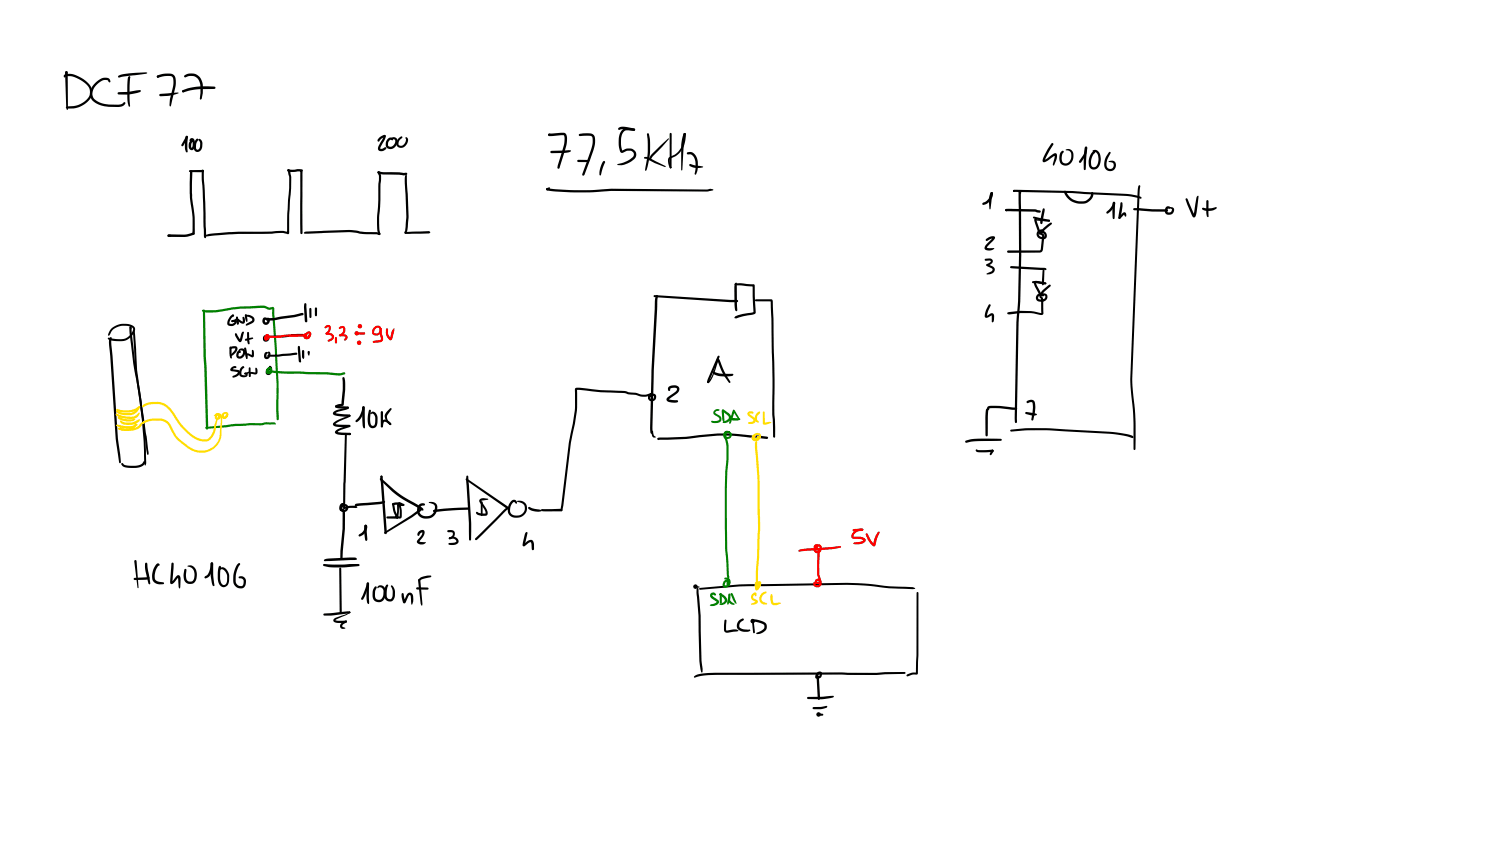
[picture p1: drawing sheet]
<svg xmlns="http://www.w3.org/2000/svg" width="449mm" height="254mm" viewBox="0 0 449 254" stroke-linecap="round" stroke-linejoin="round" font-family="sans-serif">
<g fill="#000">
<path d="M19.2 22.5a5.2 5.2 0 0 1 5.1 .8 4.9 4.9 0 0 1 3.3 5.1 6.2 6.2 0 0 1-5.5 4.1l-1.9 .1a.31 .31 0 0 1-.4-.2 .31 .31 0 0 1 .2-.4l2-.2a5.3 5.3 0 0 0 5-3.7 3.7 3.7 0 0 0-2.4-3.8 5.9 5.9 0 0 0-4.9-1.4v.1a.35 .35 0 0 1-.6 0 .35 .35 0 0 1 .1-.5zM19.7 21.4l.2-.1 .4 .4-.2 .8-.2 .1-.3-.3zM19.7 21.4h.5l.1 .3 .1 11.1-.2 .2-.3-.8zM28.5 25a3.5 3.5 0 0 1 4.1-1.5l.4 .4 .1 .7-.5-.1-.3-.4a4.4 4.4 0 0 0-4.6 3.7 2.85 2.85 0 0 0 2.5 3l1.3 .4a12.3 12.3 0 0 0 4.7 .1l.6-.3a.43 .43 0 0 1 .4-.3 .43 .43 0 0 1 .4 .3l-.6 .7-1.1 .4-4.5-.2a4.7 4.7 0 0 1-4.4-3.2 4.3 4.3 0 0 1 1.5-3.7zM35.6 22.7a14.5 14.5 0 0 1 5.1-.9l3-.1 .5 .2-.4 .2-8.1 1.2-.3-.3zM35.4 27.7l6.6-.7 .3 .3-.3 .3-.9 .3-2.9 .5-2.6-.1-.2-.1zM38.5 23l.3-.2 .3 .3-.2 2.9 .1 5.8-.2 .2a4.9 4.9 0 0 1-.6-2.9v-3.8zM47.1 22.7a5.4 5.4 0 0 1 5.1-.2 4.3 4.3 0 0 1 .3 4.2l-1.2 4.9-.2 .4-.2-.2a14.2 14.2 0 0 1 1-5.7 3.4 3.4 0 0 0-.2-3l-.2-.2a6.2 6.2 0 0 0-3.9 .4l-.5-.1zM47.9 28.3l4-.5 1.7 .1-3.2 .9-2.3 .1-.2-.1zM54.8 27.1l1.9-.7 3-.5 4.5 .1 .5 .3-.4 .4-5.9 .2-3.5 .8-.3-.3zM55.4 22.6a3.6 3.6 0 0 1 3.9 0 3.6 3.6 0 0 1 1.6 3.7l-.1 1.6-.3 1.7-.3 .3-.3-.3 .2-3.3a2.9 2.9 0 0 0-3.9-3.4l-.6 .3-.3-.1zM55.7 40.9l.3-.2 .4 .4-1.4 2.6-.3 .2-.3-.4z"/>
<path d="M55.8 40.8h.4l.2 .3-.1 4.4-.3 .2a5.4 5.4 0 0 1-.4-4.3zM56.8 51.1l4.3-.1a.54 .54 0 0 1-.2 .6 .54 .54 0 0 1-.6 .1l-3.3-.1-.2-.1zM57.1 41.6a.82 .82 0 0 1 .9-.1 .82 .82 0 0 1 .4 .8l.1 1.1a1.11 1.11 0 0 1-.2 1.2 1.11 1.11 0 0 1-1.2 .3h-.1a1.88 1.88 0 0 1-.1-2.4l.5-.5 .4 .3-.4 .9-.1 .9 .2 .2 .3-1.3-.1-.8-.3-.2a.31 .31 0 0 1-.5 .2 .31 .31 0 0 1 .1-.5zM58.9 41.7l.3-.2 .3 .4-.7 1.6v1l.4 .4 .5-.3 .3-.7v-1.2l-.5-.8a.64 .64 0 0 1 .7-.1 .64 .64 0 0 1 .4 .6l.1 1.5a1.34 1.34 0 0 1-.8 1.5 1.34 1.34 0 0 1-1.6-.4l-.1-.2a3.8 3.8 0 0 1 .4-2.7zM60.6 51l.3-.1 .3 .4-.1 .2-.4 .1-.2-.3zM60.6 51l.2-.1 .4 .4 .6 18.4v1.5l-.3 .2-.3-.6-.4-13.5-.3-3.5zM86.3 50.8l3.7-.1 .8 .3v18.9l-.4 .3-.3-.3-.1-3 .2-15.9 .3 .4-3.4 .2-.7-.2zM86.2 50.9l.6-.1v.4l-.5 .1zM113.8 41.3l1.1-.7a.38 .38 0 0 1 .6-.1 .38 .38 0 0 1-.1 .6l-1 .5-.6 .8a.51 .51 0 0 1-.6-.5 .51 .51 0 0 1 .5-.5zM113.3 51.5h.5l.1 .4h-.6zM113.3 51.5l6.5 .2 1.4 .3-.2-.1 .8-.1 .4 .3-.3 .4-.9 .1-6.1-.3-1.6-.4zM115.1 40.6a.58 .58 0 0 1 .6 .3 .58 .58 0 0 1-.2 .7l-1.4 2.7v.3h.6a.82 .82 0 0 1 1.2-.2l-.7 .7a1.07 1.07 0 0 1-1.5 .1 1.07 1.07 0 0 1-.1-1.5l1.4-2.8 .1 .1z"/>
<path d="M116.3 41.7a.94 .94 0 0 1 1.7 .1l-.3 .3-.4-.3 .2 .2-.4-.1a1.06 1.06 0 0 0-.8 1.1 1.06 1.06 0 0 0 .9 1 1.47 1.47 0 0 0 1.1-2.2h-1v-.4a1.26 1.26 0 0 1 1.7 .1 1.26 1.26 0 0 1 .1 1.7 1.76 1.76 0 0 1-1.6 1.5 1.76 1.76 0 0 1-1.8-1.1l.1-1.1zM119.6 41.5l.7-.6 .4 .3-1.1 1.4v.8l.5 .3a1.67 1.67 0 0 0 1.5-2.4l.2-.2a1.19 1.19 0 0 1 .3 2 1.65 1.65 0 0 1-1.5 1.3 1.65 1.65 0 0 1-1.7-1.1l.2-1zM121.5 52.7l.3-.3 .3 .3 .5 12.2-.4 4.1-.3 .9-.3 .2-.3-.3 .3-.7 .3-4.2-.5-10.2zM50.3 70.4l5.4-.1 2.3-.6 .4 .4-.1 .2-.9 .4-2.2 .4h-4.6l-.3-.2zM50.3 70.4l.8-.1 .3 .4-.1 .2-.8 .2-.3-.4zM57.1 51.2l.2-.1 .4 .3-.1 7.8a50.5 50.5 0 0 1 .8 10.4l-.1 .7h-.5v-.5l-.1 .2a35.7 35.7 0 0 0-.7-10.5zM61.4 70.5l2.5-.5 7.5-.5 13.4-.3 1.7 .4-.4 .2v-5.3l.6-8.1 .1-3.3-.5-1.8 .1 .1-.1-.1a.39 .39 0 0 1 .4-.5 .39 .39 0 0 1 .3 .5l.4 1.8-.1 3.3-.7 13.8-1.8-.3-3.3 .2-10.1 .1-9.9 .8-.2-.3zM91.4 69.5l13.6-.5 4.3 .6h3.7l.8 .2 .3 .4a.75 .75 0 0 1-1.2 .1l-4.1-.1-4.2-.6-13.2 .5-.3-.3zM113.3 51.5h.6l.4 1.2-.4 10.7a26.5 26.5 0 0 0 .1 7l-.2 .1-.4-.3a20.1 20.1 0 0 1-.1-6.8l.4-10.1zM121.4 69.6l7.3-.3 .4 .3-.4 .4-6.4 .2-.9-.1z"/>
<circle cx="47.4" cy="23" r=".35"/>
<circle cx="54.9" cy="27.4" r=".34"/>
<circle cx="113.8" cy="70.2" r=".33"/>
</g>
<g fill="#008000">
<path d="M60.9 92.9l.3-.1 .3 .3 1 35.2-.4 .6-.3-.4-.8-21.4z"/>
<path d="M60.6 93l.3-.1a21.9 21.9 0 0 0 8.6-.7l9.6-.5 1.6 .5 1.2-.2 .3 .3-.2 .3-1.1 .3-1.8-.6-9.5 .6a20.2 20.2 0 0 1-8.8 .6z"/>
<path d="M81.8 92.3h.4l.1 .2 1.3 22.5 .1 10.7-.4 .3-.3-.3-.1-2.1v-8.6l-1.3-21.1z"/>
<path d="M61.6 128.1l8.9-1 11.7-.4a.37 .37 0 0 1 .4 .2 .37 .37 0 0 1-.1 .5l-2.7-.2-1.4 .4-7.8 .2-8.8 .8-.2-.1z"/>
</g>
<path d="M38.9 97.9l.5 .1-.1 .7-.3-.1zM38.9 98l.2-.1 .3 .3 1.1 10.7 2 11.5 .7 6.1 .6 8.8 .1 3.6-.3 .7-.3-.7-.2-6.3-.5-6-.7-6.1-1.9-11.5-1.1-9.1zM40 99.1l.4 .1 .7 11.8 2.9 20 .6 4.6v.6l-.2 .2-.3-.2-.2-1.3-3.4-23.7zM33.4 98.5a5.4 5.4 0 0 1 7-.4 2.39 2.39 0 0 1-1.1 2.9 4.6 4.6 0 0 1-4.6 1.3 3.5 3.5 0 0 1-2.4-.8l.3-.3a6.5 6.5 0 0 0 6-.4 2.85 2.85 0 0 0 1.3-2.3l-.1-.1a3.2 3.2 0 0 0-2.3-.7 4.4 4.4 0 0 0-4.7 2.9l-.2 .1-.2-.4zM32.9 101.3l.3-.2 .3 .3-.1 1.7 2 28.4 .9 7.1-.3 .3-.3-.3-1-7.1-2-28.4zM36.4 138.9l.3-.1a2.41 2.41 0 0 0 2.3 .9h1.1a3.1 3.1 0 0 0 2.7-.9l.1-.1a.35 .35 0 0 1 .1-.4 .35 .35 0 0 1 .4 0 1.7 1.7 0 0 1-1.8 1.9 7.6 7.6 0 0 1-4.8-.4l-.4-.6z" fill="#000"/>
<g fill="#fd0">
<path d="M35.4 128.3h.3a4.7 4.7 0 0 0 4.2-.4l.5-.6-.6-.3a.7 .7 0 0 1 1.2 .2 .7 .7 0 0 1-.5 1 5 5 0 0 1-4.9 .7z"/>
<path d="M34.9 127.3l1.6 .3a5.2 5.2 0 0 0 4.5-.5l.2 .1a1.8 1.8 0 0 1-1.7 1.2l-1.6 .1-1.6-.2-1.3-.5z"/>
<path d="M35.4 125h.4a6.1 6.1 0 0 0 4.6 .5l.2 .2a4.5 4.5 0 0 1-4.5 .2l-.7-.5z"/>
<path d="M34.7 124h.4l.1 .2-.1-.1a7.1 7.1 0 0 0 5.7 .5l1-.9a1.99 1.99 0 0 1-2.4 2 5.5 5.5 0 0 1-4.7-1.5z"/>
<path d="M36.1 126.2l.2-.1a4.6 4.6 0 0 0 5-.2l.5-.2a.4 .4 0 0 1 .2 .4 .4 .4 0 0 1-.3 .3 4.7 4.7 0 0 1-5.6 .2z"/>
<path d="M34.8 123.1h.2a6 6 0 0 0 4.6 .6l.9-.5 1-1.1h.3l.1 .3a3.7 3.7 0 0 1-1.9 1.9 5.4 5.4 0 0 1-5.3-1z"/>
<path d="M34.9 122.7a8.2 8.2 0 0 0 6.4-.6l.5-.4 .2 .1a2.11 2.11 0 0 1-1.8 1.6 8 8 0 0 1-5.2-.3z"/>
<path d="M35.9 128.2l.5-.1-.1 .5 .1-.3a5.4 5.4 0 0 0 5.5-1l.3-.4 .3 .3a1.88 1.88 0 0 1-1.9 1.7 5.7 5.7 0 0 1-4.8-.3z"/>
<path d="M42.7 121.6a6.5 6.5 0 0 1 9.7 2.6l1.8 2.6a12 12 0 0 0 6.5 4.9 2.36 2.36 0 0 0 3-1.8l.6-2.5 1.1-2.9-.3 .4v.4l.3-.1 .3-.6-.6-.1-.8 .3a.51 .51 0 0 1 0-.5 .51 .51 0 0 1 .5-.3 1.04 1.04 0 0 1 1.5 .7 1.04 1.04 0 0 1-1.2 1.2 .91 .91 0 0 1-.6-1.3 .91 .91 0 0 1 1.4-.3l-.1 .8-.5 .7-.4 1.8a4.9 4.9 0 0 1-2.9 4.8 7.7 7.7 0 0 1-6.4-3.1l-1.7-1.8-1.4-1.9a7.3 7.3 0 0 0-4.7-4.4 6.6 6.6 0 0 0-4.8 .9l-.3-.1z"/>
<path d="M42.4 126.7a8.5 8.5 0 0 1 7.2-.8l1.3 1.1 2 3.7 .6 .6a11.9 11.9 0 0 0 6 3.8 5.4 5.4 0 0 0 6.4-5.7l.3-4.2 .5-1 .2 .2-.3 .7-.1 3.7a6.1 6.1 0 0 1-2 5.5 6.4 6.4 0 0 1-8.4 0l-3.2-2.7-1.8-3a3.4 3.4 0 0 0-3.6-2.5l-2.7 .2-2.2 1-.3-.3z"/>
<path d="M66.6 124.2l.3 .2-.1 .2-.3-.2z"/>
<path d="M66.8 123.9l.3-.2a.96 .96 0 0 1 1.4 .2 .96 .96 0 0 1-.5 1.4l-.9 .3-.6-.8 .2-.6 .6 .9 .5-.3 .2-.7-.7 .1-.3 .7 .8-.5 .1 .2a.33 .33 0 0 1 .2-.4 .33 .33 0 0 1 .4 .2 .33 .33 0 0 1-.2 .4 .93 .93 0 0 1-1.4 .7 .93 .93 0 0 1-.2-1.5z"/>
</g>
<g fill="#000">
<path d="M69.7 94.4l.5 .1-.1 .4h-.4zM69.5 96.1l1.1-.4 .5-.8 .3 .5a1.54 1.54 0 0 1-1.8 1.2zM69.1 94.8l.7-.5 .4 .3-1 1.1-.4 1.3h1.1l.6-.6 .1 .2-1.1-.1v-.4l1.1-.1a.71 .71 0 0 1 .5 .7 .71 .71 0 0 1-.6 .7 1.44 1.44 0 0 1-2.3-.4l.2-1zM71.1 95.9l.2-.3 .3 .3v1.3l-.3 .1-.2-.2zM71.2 95.6l.3 .1v.4h-.4zM70.9 95h.4l.2 .6 .1 1.4-.3 .3-.2-.2zM71.1 95.7l.4-.1 1.3 .9v-1.4a.99 .99 0 0 1 .7 1.5 .76 .76 0 0 1-1.4 .2l-.9-.7zM73.7 94.5l.8-.1a1.54 1.54 0 0 1 1.7 2l-1 .7-1.4 .5v-.4l1.7-1 .2-.3-.6-.7-1.4-.3zM73.5 94.3l.2-.1 .4 .3 .1 1.4-.1 .7-.5-.9zM74.2 99.6l.2-.1 .3 .3 .2 3.2-.3 .3-.3-.2-.2-.9zM79 95.4l.1-.1a.77 .77 0 0 1 1.1 .3l-.4 .4-.3-.1 .1 .7 .4-.1 .3-.7a.34 .34 0 0 1 0-.6 .34 .34 0 0 1 .5 .3 1.19 1.19 0 0 1-.4 1.8 1.19 1.19 0 0 1-1.7-.8zM79.9 95.6l8.3-1.2 2.4-.6 .4 .1a.5 .5 0 0 1-.1 .6 .5 .5 0 0 1-.5 .1l-2.2 .5-6.2 1-1.8 .1-.3-.1z"/>
<path d="M91.4 91h.4l.1 .2 .3 5.1-.4 .4-.4-.5-.2-4zM92.9 92.4l.2-.1 .3 .3v2.5l-.3 .3-.3-.3zM94.5 92.3l.3-.1 .3 .3v2l-.3 .4-.3-.4zM69.1 104.1l.3-.2a1.12 1.12 0 0 1 1.8 .6l-.1 .6a3.6 3.6 0 0 1-1.9 1.8l-.3-.2 .1-.1 1.2-1.3 .4-.8-1.4 .2-.3-.3zM68.9 104h.5l.1 .2 .1 3.1-.2 .2a1.48 1.48 0 0 1-.6-1.6zM69.4 110.2l.7-.4a.37 .37 0 0 1 .6 0 .37 .37 0 0 1-.1 .6l-.5 .1-.5 .4v-.2l1.9 .3a.99 .99 0 0 1-.1 1.7l-1 .4-.7 .1 .2-.5 1.1-.5 .4-.6-1.7-.3a.59 .59 0 0 1-.7-.4 .59 .59 0 0 1 .4-.7zM70.5 100l.6 .1 1.1 1.9h-.4l.6-2.1 .2-.3 .5-.1-.4 2.1a.73 .73 0 0 1-.2 .8 .73 .73 0 0 1-.8 .1l-1.1-1.7zM71.8 104.7l.2-.1a1.22 1.22 0 0 1 1.5 .4 1.22 1.22 0 0 1-.2 1.6 1.25 1.25 0 0 1-1.2 1 1.25 1.25 0 0 1-1.2-1 .99 .99 0 0 1 .2-1.1 .99 .99 0 0 1 1.1-.2v.5l-.5 .1-.2 .6 .1 .3 .5 .1a.99 .99 0 0 0 .8-.7 .99 .99 0 0 0-.3-1.1h-.6l-.3 .3-.2-.2zM72.4 110.1l.7-.3 .1 .5-.4 .1h.3a1.88 1.88 0 0 0-.6 1.9l1.3 .2-.5-.5 .3-.2a.73 .73 0 0 1 .6 .9 .73 .73 0 0 1-1 .4 1.35 1.35 0 0 1-1.4-.6 1.35 1.35 0 0 1 .1-1.5zM73.4 111.8l.4 .1v.3h-.4zM73.4 111.8l1.3-.4 .2 .1-.4 .5-.8 .3-.3-.1zM73.7 101.6l2.1-.4 .2 .2-.2 .2-2.1 .6-.3-.3z"/>
<path d="M73.3 104.3l.2-.1 .3 .3 .4 2.2-.2 1-.4-.9zM74 106.1l.5-.1 1.3 .6-.3 .1v-1.5l.3-.3 .3 .2 .1 1.5-.4 .6-1.5-.8-.3 1.2zM73.9 107.5l.1-.2 .2 .2zM74.9 111.7l.5-.2 1.2 .2 .1-1.4a1.29 1.29 0 0 1 .5 1.6l-.6 .4-1.4-.2-.1 .8-.2 .1-.2-.2zM74.7 112.8l.2-.2 .3 .2-.3 .3zM74.7 110.2l.2-.1 .3 .3v2.4l-.3 .3-.3-.5zM79.2 100.7l.3-.2a.55 .55 0 0 1 .7 .6l-.5 .1-.1 .6 .5-.2 .2-.6-.1-.2a.52 .52 0 0 1 .7 0 .52 .52 0 0 1-.1 .8l-.7 .8a.99 .99 0 0 1-1.2-.4 .99 .99 0 0 1 .3-1.3zM79.5 105.7l.6-.2 .3 .3-.4 .4v.8l.4-.5v-.8a.43 .43 0 0 1 .5-.1 .43 .43 0 0 1 .2 .4 1.22 1.22 0 0 1-.2 1.3 1.22 1.22 0 0 1-1.3 .3 1.37 1.37 0 0 1-.1-1.9zM80.5 100.8l10.2-.7a.59 .59 0 0 1 .8 .7l-7 .5h-3.8l-.2-.1zM80.7 109.8l.4-.1 .3 .3 .2 1.1a1 1 0 0 1-.6 1.3 1 1 0 0 1-1.3-.7 .87 .87 0 0 1 .3-1 .87 .87 0 0 1 1 0l-.5 .5-.1 .6 .3-.1 .2-.4z"/>
<circle cx="69.7" cy="96.3" r=".3"/>
<circle cx="80.2" cy="95.8" r=".35"/>
</g>
<g fill="#f00">
<path d="M79.6 100.4l.3-.2a.4 .4 0 0 1 .4 0 .4 .4 0 0 1 .2 .4l-.4 .2-.3 .7 .3-.1 .1-.6-.1 .3 .7-.4 3.2-.1a17.1 17.1 0 0 1 5.7-.3l1.7-.1v.2l.4 .1-.1 .5 .4 .1 .5-.3 .1-.8-.4 .2-.2 .8 .6-.8a.78 .78 0 0 1-.1 1.3 .78 .78 0 0 1-1.1-.7 1.11 1.11 0 0 1 .5-1.2 1.11 1.11 0 0 1 1.3 .1 1.34 1.34 0 0 1-.4 1.8 1.34 1.34 0 0 1-1.8-.2l-.1-.5a.56 .56 0 0 1 .2-.8 .56 .56 0 0 1 .8 .3l-.3 .5-1 .1-5.2 .1-1.5 .3h-3.1l-.2 .2a.68 .68 0 0 1-1 0 .68 .68 0 0 1 .1-1 .68 .68 0 0 1 1 .3 .87 .87 0 0 1-.4 1.2 .87 .87 0 0 1-1.2-.4z"/>
<path d="M97.4 97.9l.8-.4a.96 .96 0 0 1 1.1 .4 .96 .96 0 0 1-.2 1.2l-.7 1-.7 .2v-.3l.7-.9 .2-1-1 .4-.3-.3z"/>
<path d="M97.7 99.8l.5 .1v.4h-.5z"/>
<path d="M97.7 99.8h.9a1.26 1.26 0 0 1 1.4 .6 1.26 1.26 0 0 1-.2 1.5l-.9 .5h-.6l.1-.5 1-.5 .1-.5-.5-.4-1.1-.1z"/>
<path d="M100.5 101.1l.3-.1 .3 .3v1.4l-.3 .4-.3-.4z"/>
<path d="M101.7 98.1a1.13 1.13 0 0 1 1.6-.2 1.13 1.13 0 0 1 .2 1.6 2.29 2.29 0 0 1-1.5 1.4l-.4-.3 .3-.4a1.13 1.13 0 0 0 .8-1.8l-.8 .3-.3-.3z"/>
<path d="M101.7 100.3l1.6-.1 .8 .4a.9 .9 0 0 1 .1 1 .9 .9 0 0 1-1 .5l.4-1.1-1.7-.1z"/>
<path d="M106.8 99.7l2.4-.1 .4 .4-.4 .4-2.2-.1-.3-.3z"/>
<path d="M112.1 98.2a1.26 1.26 0 0 1 2.2 .1l-.3 .3-.4-.3h-.5a.93 .93 0 0 0-.8 .7 .93 .93 0 0 0 .3 1 1.03 1.03 0 0 0 1-.3 1.03 1.03 0 0 0 .3-1.1l.1-.2a.58 .58 0 0 1 .5 .4 .58 .58 0 0 1-.1 .6 1.44 1.44 0 0 1-1.3 1.2 1.44 1.44 0 0 1-1.5-.9l.1-.8z"/>
<path d="M114 98.4h.4l.1 .2 .3 3.5-.7 .6h-2.3l.2-.5 2.2-.4-.4-2z"/>
<path d="M115.9 98.5h.4l.1 .3v1.3l.8 1.3h-.2l.1-.6a3.4 3.4 0 0 1 1-2.4l.2 .3-.5 2.6a.73 .73 0 0 1-.7 .8 .73 .73 0 0 1-.8-.7l-.5-1.2z"/>
</g>
<g fill="#f00">
<path d="M107.8 97.6h.5l-.2 .5-.4-.1z" fill-rule="evenodd"/>
<path d="M107.6 102.3l.4 .4-.4 .3-.2-.3z" fill-rule="evenodd"/>
<circle cx="107" cy="100" r=".71"/>
<circle cx="108" cy="97.8" r=".36"/>
<circle cx="107.9" cy="97.8" r=".71"/>
<circle cx="107.6" cy="102.7" r=".36"/>
<circle cx="107.7" cy="102.8" r=".71"/>
</g>
<path d="M80.3 106.5l8.6-.8 .3 .4-.3 .3-5.6 .6h-2.8l-.2-.1zM89.4 103.8l.2-.1 .4 .3 .3 4.4-.3 .3-.4-.6zM90.7 105.1l.2-.1 .4 .3-.1 2.2a.42 .42 0 0 1-.6-.1 .42 .42 0 0 1 0-.5zM92.4 105.3l.2-.1 .3 .4-.2 1.1-.4-.6z" fill="#000"/>
<g fill="#008000">
<path d="M80.1 110.5a.51 .51 0 0 1 .9 0l-.4 .4-.1 .6 .5-.3v-.5h-.1l-.3 .8h.4l-.1-.3 .3-.3 .4 .4a.89 .89 0 0 1-1.3 .7 .89 .89 0 0 1-.2-1.4 .89 .89 0 0 1 1.3-.4 .89 .89 0 0 1 .1 1.4l-.6 .5a.92 .92 0 0 1-1.1-.4 .92 .92 0 0 1 .3-1.2z"/>
<path d="M81 111h.4v.5h-.4z"/>
<path d="M81 111l.3-.1a14.9 14.9 0 0 0 5.8 .5l10.9 .2 3.6 .3 1.6-.3 .4 .4-.3 .3-1.5 .3-3.9-.3-8.7-.2a23.8 23.8 0 0 1-8.1-.6l-.2-.3z"/>
</g>
<g fill="#000">
<path d="M185.6 38.3l.6-.3h1.3l2.7 .5 .3 .4-.3 .4-3.1-.5-1.4 .2-.3-.4zM186.6 39.1l1.2-.7 2.4 .1 .3 .4-.3 .4-2.2-.2a2.02 2.02 0 0 0-1.7 2.3v2.2l.3 1.6 1.1-.6a2.1 2.1 0 0 1 2.3 .3 2.1 2.1 0 0 1 .7 2.2 5.7 5.7 0 0 1-5.6 2.2l.2-.1a7.4 7.4 0 0 0 4.7-2.4 1.12 1.12 0 0 0-.9-1.6h-1.1l-.9 .5a.7 .7 0 0 1-.7 .1 .7 .7 0 0 1-.5-.5 7.1 7.1 0 0 1 .7-6.2zM163.9 56.5h.4a84.3 84.3 0 0 0 19 .1l28.7 .2 1.1-.2 .9 .3-2 .5-28.7-.1a78.3 78.3 0 0 1-19.3-.3zM163.9 56.5l.5 .1v.4l-.6-.1zM163.9 56.5l.8-.3 .3 .2-.9 .7-.3-.4zM164.5 40.2l3.8-.4a1.47 1.47 0 0 1 1.5 .4 1.47 1.47 0 0 1 .3 1.6l-.7 3.3-1.6 5.3-.3 .2-.3-.3 .1-.7 1.7-5.4a4.2 4.2 0 0 0 .1-3.6l-4.4 .2-.3-.4zM165.2 45.3l5.9-.2a.38 .38 0 0 1 0 .5 .38 .38 0 0 1-.5 .1l-5.2 .2-.2-.1zM173.2 48l3.4-.1 .3 .3-.9 .4h-2.5l-.4-.3zM173.7 40.2l2.9-.2a1.57 1.57 0 0 1 1.9 1.5v1.7l-.4 1.5-2.8 7.8-.3 .2-.3-.1v-.4l2.4-6.7a5.4 5.4 0 0 0 .4-4.5l-.9-.3-2.7 .1-.2-.1zM180.9 48.4l.3-.2 .3 .5-1.5 4a3.4 3.4 0 0 1 .1-2.6zM193.3 47.1l1.3 .2 5.1 2.7-.2 .1-3.1-1.2-2.2-1.2-.9-.2zM195.6 46.1l4.8-4.6 .3 .1-4.9 5.3-.7 1-.4 .1-.1-.4z"/>
<path d="M194.1 40h.4a20.4 20.4 0 0 1-.6 11.1l-.2 .2-.2-.2a28.1 28.1 0 0 0 .5-10.8zM205.1 40l.3-.1a.96 .96 0 0 1 .3 1.4 6.9 6.9 0 0 1-3.1 5.6l-1.6 .8a2.9 2.9 0 0 0 .4 2.4l-.1 .3a.76 .76 0 0 1-.7-1 1.79 1.79 0 0 1 .3-2.3l1.5-.7a6.3 6.3 0 0 0 2.6-6.2zM201 50h.2l.1 .4-.2 .1zM200.9 39.9l.3-.1 .3 .4-.1 10-.2 .3-.3-.3zM205.2 39.9l.4 .1v.5h-.5zM205.1 40.1l.3-.2 .3 .3-.6 3.3-.4 7.5-.2 .2-.2-.2v-7.6zM206.1 45.8l.8-.2a2.82 2.82 0 0 1 2.4 3.2 4.9 4.9 0 0 1-.7 3.6l-.3-.2a6.4 6.4 0 0 0-.3-5.3l-.7-.6-1.2-.1zM206.8 49.3l4.1 .8-1 .3-1.7-.1-1.3-.5zM297.2 57.7h.5v.6h-.5zM297.2 57.7l.3-.1 .3 .4-.9 4.8-.3-2.6 .2-1.5zM303.9 57l.3-.1 .3 .3-.1 .3-.2 .1-.3-.3zM303.9 57h.4l.1 .5-.4 .1z"/>
<path d="M304.1 56.9l17.6 .4 16.2 .8 3.5 .6 1 .6-.2 .3-4.3-.8-16.2-.9-17.5-.3-.4-.3zM305.7 57.4a.41 .41 0 0 1 .6 .2 .41 .41 0 0 1-.3 .5l-.3-.3zM305.8 57.4h.3l-.1 .6-.3-.1zM305.6 57.5l.3-.2 .3 .4 .1 19.1-.3 13.5-.5 6.4-.4 29.9-.4 .3-.3-.3v-1.1l.5-28.8 .5-6.4 .3-13.5zM315.4 43h.5l.1 .3-1.8 3.1-.8 1.8-.3-.2 2.7-1.8a.77 .77 0 0 1 1.1-.1 .77 .77 0 0 1 .1 1.1l-1 2.5-.2-.6 .5-2.6 .3 .1-2.8 1.8a.64 .64 0 0 1-.9 .1 .64 .64 0 0 1-.1-.9zM318.3 45.5l.5-.3 .3 .3a3.1 3.1 0 0 0-.4 3.2l.2 .1a1.62 1.62 0 0 0 2.4-1.5l-.1-1.5-.9-.7a.35 .35 0 0 1-.4 .1 .35 .35 0 0 1-.2-.4 1.57 1.57 0 0 1 2.3 1.3 2.62 2.62 0 0 1-2.9 3.5 2.29 2.29 0 0 1-1.2-3.2zM319.2 57.3l.3-.1 .3 .2a4.5 4.5 0 0 0 6.6 2.3l.6-.7 .3-1.1 .3-.3a1.73 1.73 0 0 1-.5 2.4 5 5 0 0 1-5.9 .2l-1.5-1.4-.5-.9zM325.5 44.1a.56 .56 0 0 1 .7 .2 .56 .56 0 0 1-.1 .7l-.7 2.1-1.1 1.6-.6 .1v-.5l1.5-2.3zM325.5 44.1l.3-.1 .3 .3-.4 6.4-.3 .3-.3-.3v-2.4zM327.8 45.1a1.65 1.65 0 0 1 2.3 1.7 3.4 3.4 0 0 1-1.3 3.9 1.51 1.51 0 0 1-2.2-1.3 3.9 3.9 0 0 1 1.6-4.1l.4 .3a3.7 3.7 0 0 0-1 4.4l.3 .1a1.24 1.24 0 0 0 1.4-1.1l.2-1.2-.2-1.3-.6-.8-.8-.2-.2-.2zM332.6 45.7l.3-.2 .3 .3-.7 1.4a2.63 2.63 0 0 0-.1 3.3 1.04 1.04 0 0 0 1.5-.3 1.04 1.04 0 0 0-.4-1.5l-1-.2a1.52 1.52 0 0 1 2.2 .6 1.52 1.52 0 0 1-1 2.1 1.99 1.99 0 0 1-2.2-.6 1.99 1.99 0 0 1-.2-2.2l.4-1.4zM341.5 55.8l.2-.3 .3 .3-2.4 58.7a125.3 125.3 0 0 1 1 17.5v2.7l-.3 .3-.2-.1a139.1 139.1 0 0 0-1-19.1l-.1-2.1 2.2-55.3z"/>
<path d="M355.7 59.5l.5 .1 2.2 5h-.5l1-5.3 .3-.6 .3 .1-.7 5.3a.73 .73 0 0 1-.2 .9 .73 .73 0 0 1-.9 0l-1.6-3.7zM297.2 57.7h.5a3.3 3.3 0 0 1-2.1 3.6l-.7 .2-.3-.4 .7-.5a3.1 3.1 0 0 0 1.8-2.6zM295.4 77.7l1.9-.1a1 1 0 0 1 .5 1.1 1 1 0 0 1-1 .8l-.7 .3-.3-.3 1.3-.9 .1-.3-1.5-.1-.3-.1zM295.8 71.7l.6-.4a1.41 1.41 0 0 1 2.1-.1l-.3 .7-2.2 2.4 2.3 .2a2 2 0 0 1-3 0l.5-1.1 2-2.2 .2 .3-.9 .2-1.1 .6-.4-.4zM295.9 79.3l1.8 .6a1.14 1.14 0 0 1 .7 1 1.14 1.14 0 0 1-.8 1.1l-.6 .2-1 .1-.1-.1 1.5-.9 .3-.5-.3-.4-1.4-.6zM301.6 62.8h.5v.4h-.5zM301.7 62.7l8.7 .1 1.5 .3 .3 .3-.4 .4-1.4-.3-8.6-.2-.3-.3zM301.6 62.8h.5v.5l-.5-.1zM303 79.9l10.2 .4 .5 .1 .2 .4-.3 .2-.3-.2 .2 .2-9.7-.5-.7-.2zM309.9 65l4.6 .8 .5 .4-.6 .3-2.4-.4-2-.6zM310.4 65.7l.2-.1 .3 .3 1.3 3.9h-.4l1.3-1.5a3.9 3.9 0 0 1 2.2-1.6l.3 .3-.2 .3-1.9 1.5-1.2 1.5-.4 .1-.4-.6-1-2.8zM302.2 75.2l9.8-.2 .6-4.4-.4-.2-.1-.6 .3-.5h.6a1.31 1.31 0 0 1 .9 1.8 1.31 1.31 0 0 1-2 .5l-.6-.4-.3-.7v-.7l.4-.6a.92 .92 0 0 1 1-.5 .92 .92 0 0 1 .7 .9l-.3 .3-.3-.5-.5 .2-.4 .4 .1 .5 .6 .5h.9v-.7l-.3-.4-.2 .1a1.06 1.06 0 0 1 .5 1.6l-.4 3.4-.6 .7-9.8 .1-.2-.1z"/>
<path d="M312.9 62.5l.4 .1v.6l-.6 3.7-.3 .3a1.27 1.27 0 0 1-.3-1.4zM310.5 65.6l2.2 .4 2-.1 .2 .3-.2 .3-4.1-.3-.3-.3zM314.5 66h.4v.4h-.4zM333.9 60.6h.5l.1 .3a4.2 4.2 0 0 1-1.5 2.6l-.6 .5h-.5v-.5l.6-.5a4.3 4.3 0 0 0 1.4-2.4zM333.9 60.6h.5l.1 .3-.2 4.4-.3 .4-.3-.4v-1.8zM336.6 64a.7 .7 0 0 1 1.1-.1 .7 .7 0 0 1-.1 1.1l-.5-.7h.2l-1 1a.42 .42 0 0 1-.4 .3 .42 .42 0 0 1-.4-.3zM336.2 60.7h.4l.1 1.1-.6 3.5-.3 .4-.4-.5zM340 62.5l10 .3 .4 .3-.4 .4-4.4-.1-5.4-.3-.3-.4zM349.8 62.1l.2-.2a.78 .78 0 0 1 1 .3l-.1 .3-.6 .2-.1 .9h1l.3-.5v-.4a.53 .53 0 0 1-.8-.5 1.14 1.14 0 0 1 1.5 .9 1.14 1.14 0 0 1-1.3 1.3 1.32 1.32 0 0 1-1.5-.7 1.32 1.32 0 0 1 .4-1.6zM360.6 62.4l2.7 .1 1.5-.4 .2 .2a3.6 3.6 0 0 1-4.5 .3zM361.9 60.1h.5l.1 .2-.1 4.8a.76 .76 0 0 1-.6-1.2zM196.1 88.6l25 1.3 .3 .4-.3 .3h-2.1l-22.7-1.5-.3-.3z"/>
<path d="M196.8 88.5h.5l.1 .3-.3 3a618.5 618.5 0 0 0-1.4 36.4l.1 1.6-.3 .3a1.36 1.36 0 0 1-.5-1.6v-.3a701.4 701.4 0 0 1 1.4-37.1l.1-1.5zM220.4 85.1l1.8-.2 4.1 .5 .4 8.3-.3 .4-.7 .3-2.8 .4-2 .7-.5-.1-.1-.2a7.1 7.1 0 0 1 4.9-1.4l.9-.2-.3-8 .2 .2-5.4-.2-.2-.1zM220.5 85l.3-.3 .2 .3 .2 8-.3 .4a2.07 2.07 0 0 1-.6-2v-5.1zM226.5 89.8h4.8l.5 .5 .5 23.4v10.6l.2 4v2.7l-.3 .3-.3-.3-.3-6.7 .1-10.6-.5-23.4 .1 .1h-4.6l-.3-.3zM296.6 91.4l.2-.2 .4 .4-.9 1.9-.3 1.3-.1-.1 1.2-.7a.74 .74 0 0 1 .8 0 .74 .74 0 0 1 .3 .8l-.1 1.5-.4 .4-.2-.3v-1.8l-.6 .3a.77 .77 0 0 1-.9 .5 .77 .77 0 0 1-.6-.8l.4-1.6zM309.6 84.4l1.8-.1 2.2 .4 .3 .3-.3 .3-3.7-.4-.3-.1zM312.8 87l2.1-1.7 .3 .4-.4 .4a5.6 5.6 0 0 0-2.3 2.5l-.4 .2-.3-.3zM302.2 93.7l.2-.1a21.5 21.5 0 0 1 10 .3l-.1-4.2-.5-.6v-.4a1.28 1.28 0 0 1 1.6-.8 1.28 1.28 0 0 1 .9 1.5 1.28 1.28 0 0 1-1.4 1 1.48 1.48 0 0 1-2.2-1l.4-1a1.18 1.18 0 0 1 2 .4l-.3 .2-.2-.3h-.8l-.4 .5 .2 .5 1.2 .1 .6-.4 .1-.5-.7-.3-.4 .3 .5 .8 .1 4.3-.2 .4-.6 .1a20.2 20.2 0 0 0-9.8-.2l-.2-.1zM312.8 80.9l.5 .2-.2 4.2-.4 .3-.2-.4zM310.3 84.4l.5-.2 1.9 .5h.9l.3 .3a1.56 1.56 0 0 1-1.9 .1l-1.3-.3 1.8 3.7-.4 .3-.3-.2-1.5-2.9-.2-.8zM102.8 113.2l.2-.1a3.8 3.8 0 0 1 .6 2.9l-.5 5.5-2.3 .7-.2-.1-.1-.4 .3-.2 1.8-.4-.2 .2 .4-4.4zM195.3 117.9h.5l-.1 .4h-.5z"/>
<path d="M194.8 118.2l.7-.4 .3 .3-.6 .7v.8l.5 .1 .4-.4-.1-.6h-.6l-.4 .3a.3 .3 0 0 1-.3 .4 .3 .3 0 0 1-.2-.5 1.2 1.2 0 0 1 1.6-.8 1.2 1.2 0 0 1 .6 1.8 1.2 1.2 0 0 1-1.8 .3 1.23 1.23 0 0 1-.3-1.7zM200.6 116a1.95 1.95 0 0 1 3.2 .6l-.5 1.2-2.7 1.9 2.5 .3 .2 .1v.5a3.6 3.6 0 0 1-2.9-.1 .74 .74 0 0 1-.5-.7 .74 .74 0 0 1 .4-.7l2.4-1.7 .4-.7-.5-.4-1.1 .1-.5 .2-.1 .6-.2 .1-.3-.6zM215.1 107.6l.2-.1 .3 .3-.6 1.6a10 10 0 0 1-2.5 5.5l-.4-.3 .3-.2a7.8 7.8 0 0 0 2.2-5.1zM212.2 114.4h.4v.4h-.4zM213.9 111.4l.2-.1 1.7 .7 3.9 .1 .3 .3-.2 .3-1.4 .2a5.6 5.6 0 0 1-4.5-.9zM215.1 107.6a.63 .63 0 0 1 .9 .6l1.2 3 1.9 3.3-.3 .4a16.7 16.7 0 0 1-3.5-6.5zM215.3 106.8l.5-.1v.4l-3.2 7.7-.2 .1a.75 .75 0 0 1-.1-1.2zM100.6 121.6l3.7 .3 .4 .4-.4 .3-2.9-.2-.8-.2zM103.6 129.9h.4v.2l-.5 22.3-.3 .3-.3-.3 .1-7.3zM100.1 123.5l1-.6 3-.8-.1 .1 .3-.3 .3 .1a.88 .88 0 0 1-1.2 1l-1.9 .5-1 .5v-.2l4.4 .5 .2 .4-.4 .3a10.3 10.3 0 0 1-4.7-.7l-.1-.4zM100.7 129.2l.9-.6 3.2-1.2 .3 .4-.2 .3-2.5 .8-1.3 .8v-.2l3.9 .3 .3 .3-.4 .4a8 8 0 0 1-3.9-.3l-.5-.4zM104.5 127.5l.5 .1v.4l-.5-.1z"/>
<path d="M104.6 124.4l.5 .1-.1 .4-.5-.1zM100 126.8l1.4-.9 3.4-1.5 .2 .1a.71 .71 0 0 1-.8 .8l-2.5 1.1-1.2 .9 4.3 .1 .3 .3-.1 .3h-3.8a.92 .92 0 0 1-1-.2 .92 .92 0 0 1-.2-.9zM108.7 122l.3-.2 .4 .4a5.7 5.7 0 0 1-2.5 4.4l-.3-.3a6.4 6.4 0 0 0 2.1-4.3zM108.8 121.9h.5l.1 .3 .1 6.1-.2 .2-.5-.8zM110.7 122.9h.5l.1 .3-.2 1.2a3.4 3.4 0 0 0 .4 3.2l.3 .1a.83 .83 0 0 0 .7-1.1l-.1-1.8-.5-.7-.5 .1a.51 .51 0 0 1 0-.6 .51 .51 0 0 1 .7-.1 1.78 1.78 0 0 1 1.2 1.9l-.1 .9a1.55 1.55 0 0 1-.3 1.7 1.55 1.55 0 0 1-1.7 .3 2.61 2.61 0 0 1-.9-2.9zM114.8 126a1.84 1.84 0 0 1 2.5 1l-.2 .5-1.2-.9-.7-.1-.4 1.5-.3 .2-.3-.3zM114.3 123.4l.2-.1 .4 .3v4.3l-.4 .3-.3-.3zM117 122.5l.4-.1 .1 .3-1.2 1.6a2.02 2.02 0 0 0 .8 2.7l.3 .2a.67 .67 0 0 1-.8 .2 .67 .67 0 0 1-.4-.6 2.25 2.25 0 0 1-.2-3.3zM116.9 127h.4v.4h-.4zM195.5 129.2l.4 .1 .2 1.3 .6 .4a.44 .44 0 0 1-.3 .3 .44 .44 0 0 1-.5-.2l-.4-.6zM197.2 131.5l.3-.2 .3 .3-.3 .3zM197.3 131.3l8.5-.3 9.4-1a53.2 53.2 0 0 1 10.4 .6v.5l-.2 .1a55.9 55.9 0 0 0-10.2-.6l-9.4 1-5.6 .3h-2.7l-.3-.3z"/>
<path d="M197.3 131.4l.5 .1v.3l-.2 .2-.4-.3zM226 130.7l1.4-.1 2.7 .3 .3 .4-.3 .3-3.9-.4-.2-.1zM289.6 132.2l.1-.1a22.2 22.2 0 0 1 8-.6l2.5 .1 .3 .3-.3 .3-7.7 .1-2.7 .5-.2-.1zM292.7 134.8l1.7 .2 3.3-.2 .3 .4-.3 .3-4 .1-.8-.2zM297.5 134.9h.4l.1 .5h-.5zM297.5 134.9l.2-.1 .3 .5-.8 1.2-.3-.4zM303.1 128.9l4.4-.5h7.2l18.3 1.1 4.2 .5a5.2 5.2 0 0 1 2.8 1.1l-.3 .3a21.7 21.7 0 0 0-6.8-1.3l-19.2-1.1-6.2 .1-4.2 .3-.2-.1zM296.3 121.9l.8-.2h2.9l4.8 .5 .3 .4-.3 .3h-1l-3.9-.5h-3.1l-.4 .7-.1 7.4-.3 .4-.4-.5v-5.8l.2-1.7zM307.6 123.6l2.5 .3 1 .4-.7 .3h-1l-1.6-.4-.3-.3zM308 120.3l.1-.1a1.38 1.38 0 0 1 1.5-.3 1.38 1.38 0 0 1 .9 1.3l-.1 2.5-.4 2.2-.3 .2-.4-.3 .5-3.4-.1-1.5-.4-.3-.9 .2 .1-.3-.3 .4-.3-.2zM102.5 151h.5l.1 .3-.4 .2-.2-.2zM102.2 151.1l.2-.2a.39 .39 0 0 1 .5 0 .39 .39 0 0 1 .1 .5l-.2 .1-.2 .5a.65 .65 0 0 0 .5 .9 .65 .65 0 0 0 .7-.8l-.8-.2-.3 .5 .8 .9v5.3l-.8 8.9-.3 .3-.3-.3 .6-8.9v-5.3l.2 .1h-.3a1.24 1.24 0 0 1 0-2.1 1.24 1.24 0 0 1 1.9 .8 1.24 1.24 0 0 1-1.5 1.4 1.37 1.37 0 0 1-1.2-.9 1.37 1.37 0 0 1 .4-1.5z"/>
<path d="M103 152.1h.4h-.2a6.3 6.3 0 0 1 3.8-.2l.2 .2-.3 .2h-2.1l-1.5 .4-.4-.3zM106.6 151.2l8.6-1 .3 .3-.2 .4-1.3 .3-7.1 .6 .2-.1-.3 .2-.4-.4zM109.5 157.4l.5 .1 .1 .2-.3 .4-.4-.1-.1-.3zM109.4 157.5l.3-.1 .4 .3 .1 4-.3 .5-.4-.5-.3-2.1zM114.2 142.7l.5 .1v.5l-.5-.2zM114 143.5h.4l6 5 5.3 3.1a1.64 1.64 0 0 1 1.3 1.3l-.1 .2-.5-.1-7.1-4.3-1.7-1.4-3.6-3.4zM114.1 142.8l.3-.2 .2 .1 .4 2 1.1 15-.3 .5-.3-.2-.2-.5zM115.3 159.6l8-5 2.5-1.9h.6l.1 .2-.2 .4-2.7 1.8-8 4.9-.4-.1zM117.7 151l.2-.1 .3 .2 .4 2.1 .9 1.8-.3 .5h-3l-.3-.3 .3-.3 2.8-.1-.2 .4-.8-1.8zM117.7 151l1.7-.4 .9 .2 .3 .3-.3 .4h-2.4l-.2-.1zM119.1 151.4l.3-.2 .3 .3-.3 3.9-.2 .3-.3-.3zM119.6 150.7l.5 .2a9.1 9.1 0 0 1 .3 4.4l-.8 .2-.9-.5 .3-.3 1 .2z"/>
<path d="M119.2 151.2l1.1-.1 1 .4-.4 .3-1.5-.1-.3-.2zM119.6 150.7l1.6 .4 .2 .4-.5 .1-1.2-.4zM125.7 151.3l.8-.4 .9 .2a.63 .63 0 0 1-.9 .6 1.77 1.77 0 0 0-.5 2.1 1.77 1.77 0 0 0 2 1 2.49 2.49 0 0 0 2.5-3l-.5-.6-1.4-.5 1.2-.2a1.52 1.52 0 0 1 1.4 1.6 3.2 3.2 0 0 1-2.4 3.3 3.2 3.2 0 0 1-3.7-1.7l.1-1.4zM130.1 153l7.8-.8h2.6l.3 .3-.4 .4-10.1 .6-.3-.3zM130.1 153h.4l.1 .5h-.5zM134.2 159.1l.9-.2a1.32 1.32 0 0 1 1.4 1.2 1.32 1.32 0 0 1-1.1 1.5l-.5 .1-.3-.3 1.1-.8 .1-.8-1.6-.3zM139.7 143.6l.4-.1 12.5 8.6v.6l-.4-.1-.1-.2 .1 .3-12.4-8.7zM140 142.7h.4l.1 .2 .8 13.9v5l-.3 .3-.3-.3-.1-5-.8-12.5zM144 149.7l1-.3 1.5 .3-2.2 .5 .9 1.4a2.69 2.69 0 0 1 .9 2.9 2.81 2.81 0 0 1-3.3-.7l.3-.3 1 .4 1.6 .1-.3-1.1-1.4-2.1a.72 .72 0 0 1 0-1.1zM144.3 150.4l.2-.1 .3 .3-.1 3.9-.2 .3-.3-.3zM142.6 161.4l8.7-8.7 .8-.5h.6l-.1 .5-1.1 .7-8.2 8.3-.5 .3-.3-.3zM153.4 150.2a.95 .95 0 0 1 1-.3 .95 .95 0 0 1 .7 .8l-.3 .4-.5-.5h-.3a2.58 2.58 0 0 0-.3 3.7 2.36 2.36 0 0 0 2.8-.1 2.36 2.36 0 0 0 .7-2.8l-.7-.5-1.5-.6a2.33 2.33 0 0 1 3 1.2 2.33 2.33 0 0 1-.9 3 2.87 2.87 0 0 1-4.8-1 3.8 3.8 0 0 1 1.1-3.3z"/>
<path d="M157.7 159.7l.2-.2 .3 .3-.8 3.9a.62 .62 0 0 1-.7-.3 .62 .62 0 0 1 .2-.8zM158.5 152.1l.3-.1 1 .5 2.6 .4 .2 .2a4.1 4.1 0 0 1-3.2 0l-.9-.5zM162.4 152.7l5.9-.1 .4 .4-.4 .3-5.1 .1-.9-.2zM172.6 116.4l1.3-.1 6.2 .7 7.2 .2 5.4 1.2 3-.5 .1 .3-.2 .3-1.5 .4a5.6 5.6 0 0 1-3.5-.5l-2.1-.1-1.2-.4-7.3-.3-7.1-.7 .2-.1-.1 6.4-1.8 9.7-2.2 18.7-.3 1.5-.2 .2-.3-.1v-.9l2.4-19.5 1.8-9.7zM40.2 173.4l4.6-.3a.87 .87 0 0 1-1.2 .8h-3.2h-.2zM40.4 168l.2-.1 .4 .3 .6 8-.2 .2zM43.6 168.8l.2-.1 .4 .4 .9 5.7-.3 .5-.3-.4-.8-3.6zM46.9 169.2l.4-.3 .4 .1 .2 .4-.1 .2h-.5h.2a3.9 3.9 0 0 0-.7 4.5l.9 .4 1.2 .1 .3 .3-.3 .3h-1.1a2.36 2.36 0 0 1-2.1-3.3l.4-1.5zM51.5 168.8h.5l.1 .2-.4 5.7-.3-.2 1.2-1.3a.82 .82 0 0 1 1-.7 .82 .82 0 0 1 .6 1.1l-.3 2.9-.3-.5-.3-2.9 .3 .1-1.8 1.8a.52 .52 0 0 1-.7 0 .52 .52 0 0 1-.1-.6zM56.3 169.6a2.2 2.2 0 0 1 2.8 2.7l-.1 .9a2.01 2.01 0 0 1-2.4 1.9 2.01 2.01 0 0 1-1.5-2.6l.2-1.6 .3-.3 .3 .3-.1 1.2a2.04 2.04 0 0 0 .6 2.1l.3 .2a1.2 1.2 0 0 0 1.6-1.3 2.35 2.35 0 0 0-1.2-3l-.8-.2zM63.3 168.7a.65 .65 0 0 1 .7 .4 .65 .65 0 0 1-.1 .7 3.7 3.7 0 0 1-2.1 3.6h-.4l-.1-.3 .7-.5a5.3 5.3 0 0 0 1.3-3.9zM63.3 168.7h.5l.1 .3 .1 3.8 .3 2.7-.2 .3-.3-.2a16.3 16.3 0 0 1-.6-6.3z"/>
<path d="M65.6 169.9l.4-.2 .3 .3a8.4 8.4 0 0 0 .1 4.9l.4 .5h.5a1.21 1.21 0 0 0 .8-1.3v-1.3a2.37 2.37 0 0 0-1.4-2.1h-.7l.1-.4a1.46 1.46 0 0 1 2 .7l.6 1.2v1.9a1.67 1.67 0 0 1-1.5 2 1.67 1.67 0 0 1-1.8-1.9l-.1-2.4zM71.2 169.2l.5-.4 .4 .4a6.6 6.6 0 0 0-1.1 6l.5 .4 .7 .2 .4-.1 .3-.3 .1-1.5-.4-.4-.8-.1a.41 .41 0 0 1 0-.5 .41 .41 0 0 1 .5-.1 1.48 1.48 0 0 1 1.5 1.5l-.1 .8a1.88 1.88 0 0 1-1.9 1.4 1.88 1.88 0 0 1-1.7-1.5 7.8 7.8 0 0 1 1.1-5.8zM97 169.2l10.5-.1 .4 .4-.3 .3-5.8 .4a12.5 12.5 0 0 1-4.8-.6zM97.4 167.7l1.3-.2 6.3-.3h1.5l.6 .4-.3 .3-9.4 .4-.3-.3zM101.8 170.3l.3-.1 .3 .3 .1 13.2-.3 .3-.3-.5zM109.4 157.5l.4-.1a2.26 2.26 0 0 1-1.2 3.2l-.7 .3-.4-.3 1.5-1.4 .4-1.3 .2 .2-.3-.4zM110.1 174.8l.2-.1a.96 .96 0 0 1 .1 1.4 9.4 9.4 0 0 1-1.8 3.8l-.3-.4 1.2-2.7zM110.1 174.7l.5 .1 .1 .2v6l-.1 .2-.3-.3a14.8 14.8 0 0 1-.3-5.9zM112.4 176l.3-.2 .3 .3-.5 1.2v1.3a1.26 1.26 0 0 0 1.3 1.3 1.26 1.26 0 0 0 1.2-1.5v-1.2l-.3-.7-.8-.4-.6 .3a.74 .74 0 0 1 .2-.7 .74 .74 0 0 1 .8-.2 1.74 1.74 0 0 1 1.4 1.8v1a1.99 1.99 0 0 1-1.8 2.3 1.99 1.99 0 0 1-2.2-2 3.4 3.4 0 0 1 .7-2.6zM115.9 175.4l.2-.1a.68 .68 0 0 1 .1 1 3.9 3.9 0 0 0 0 3l.4 .3a.83 .83 0 0 0 .9-.1 .83 .83 0 0 0 .3-.8v-1.6l-.5-1.5a1.52 1.52 0 0 1 1.2 1.9v1.2a1.64 1.64 0 0 1-1.9 1.6 1.64 1.64 0 0 1-1.3-2.1l.1-1.8zM120.5 177.9l.3-.1 .3 .3 .4 2.3h-.4l.8-1.9a1.01 1.01 0 0 1 1.2-.8 1.01 1.01 0 0 1 .8 1.1v1.6l-.3 .9-.2-.1-.2-2.3-.3-.5-.4 .4-.9 2-.5 .1-.2-.2-.4-1.3zM124.9 176.2h3.4l.3 .3-.4 .3h-3.1l-.3-.3z"/>
<path d="M125.5 159.5a.97 .97 0 0 1 1-.6 .97 .97 0 0 1 .9 .7l-.4 1.2-1.3 1.7v-.2l1.9 .2a.61 .61 0 0 1-.2 .7 .61 .61 0 0 1-.7 .1h-.4a.86 .86 0 0 1-1.1-.4 .86 .86 0 0 1 .2-1.1l1-1.2 .4-1-.7 .3-.6 .8-.3-.3zM125.9 173.4l.7-.4 1.5-.4h1l.3 .2-.2 .3-2.6 .6-.8 .5-.3-.3zM125.5 173.7l.2-.1 .4 .3 .6 7.1-.2 .6-.3-.6zM134.7 161.2l.4 .1v.3h-.4zM134.7 161.2a1.64 1.64 0 0 1 2-.2 1.64 1.64 0 0 1 .7 1.8l-.2 .2a2.52 2.52 0 0 1-2.7 .1l.3-.3 1.7-.2 .4-.2-.1-.3a1.36 1.36 0 0 0-1.8-.4l-.3-.1zM156.9 163.2l1.1-.7a1.19 1.19 0 0 1 1.4-.6 1.19 1.19 0 0 1 .8 1.3v1.5l-.4 .3-.3-.3-.2-2.1-.6 .1-.9 .7a.55 .55 0 0 1-.5 .4 .55 .55 0 0 1-.5-.3zM156.9 163.2h.5v.5h-.5zM208.4 175.8l1.5 .2-1.3 .3-.3-.3zM209 176.4h.4l.1 .2 .7 8 .3 14a4.8 4.8 0 0 1 0 3.1l-.4-1-.3-2.6-.3-13.5-.6-6.8zM209.8 176.4l12-1.1 32.2-.5 6.4 .3 6.2 .7 7.2 .3 .7 .4-.7 .2-6.9-.3-6.6-.7-6.3-.3-32.2 .5-11.8 1zM275 177.6h.4l.1 .2-.2 24.1-.2 .4h-1.4l-1.5 .6-.3-.4 .2-.2 1.4-.6h1.4l-.2 .2zM97.1 184.1l7.1-.8 .6 .1 .3 .2-.3 .3-5.6 .7h-1.9l-.2-.1z"/>
<path d="M103.6 186.2l.4-.1v.5h-.4zM102.3 187l1.5-.9 .3 .3-1.4 1.2v.4l.9 .4-.9 .2a.93 .93 0 0 1-.7-.7 .93 .93 0 0 1 .3-.9zM100.2 185.6l3.4-1.3 1.4-.9-.1 .5-4.3 2.1 2.6 .1a.47 .47 0 0 1 .6 0 .47 .47 0 0 1 .2 .5l-2.8 .2a.85 .85 0 0 1-.9-.2 .85 .85 0 0 1-.2-.9zM104.6 183.4h.4v.4l-.4-.1zM217.4 185.9h.4l.1 .2-.1 2.9h.8a3.3 3.3 0 0 1 2.6-.1l.3 .2-.1 .2-2.7 .4a1.03 1.03 0 0 1-1.1 0 1.03 1.03 0 0 1-.4-1.1zM221.7 186.1l1-.6h.4l-.1 .6-.5 .2a1.28 1.28 0 0 0-.7 1.6 1.28 1.28 0 0 0 1.5 .9h1.6l.2 .2-.6 .4-1.2 .1a1.93 1.93 0 0 1-2.1-1.1 1.93 1.93 0 0 1 .5-2.3zM225.3 185.9a5.8 5.8 0 0 1 4.5 1.1 2.02 2.02 0 0 1-1.6 3l-1.2 .2-.2-.3 .2-.2a2.67 2.67 0 0 0 2.3-1.5 .89 .89 0 0 0-.8-1.2l-1.6-.5-1.4-.1-.2-.1zM225.6 186.2l.5 .2 .4 3.2-.3 .3-.3-.2zM208.3 202.8l.4-.3a19.4 19.4 0 0 1 8-.8l46.2 .1 8.4-.3 .3 .3-.3 .3-8.4 .3h-46.2a20.6 20.6 0 0 0-8.2 .8l-.3-.1zM242.2 209.1l7.7-.4 .2 .2-1 .4-2.7 .4-4-.1-.3-.3zM243.8 212.1l4.1-.4 .3 .3-.5 .3-1.6 .4h-2.1l-.2-.1zM245.1 201.7a.88 .88 0 0 1 1.3-.2 .88 .88 0 0 1 0 1.3 .8 .8 0 0 1-.8 .7 .8 .8 0 0 1-.8-.8l.4-.7 .5 .8 .3-.7-.5 .1-.3 .8-.3-.1h.5l.3 .5 .3 5.7-.2 .7-.2 .1-.2-.1-.1-.7-.3-5.7 .2 .1a.61 .61 0 0 1-.7-.4 .61 .61 0 0 1 .1-.7z"/>
<path d="M245.4 214h1.3l.3 .3-.3 .3-1.2-.1-.2-.3z"/>
<circle cx="164.8" cy="40.4" r=".38"/>
<circle cx="104.8" cy="130.1" r=".38"/>
<circle cx="102.8" cy="151.2" r=".31"/>
<circle cx="130.3" cy="153.2" r=".33"/>
</g>
<g fill="#000">
<path d="M225.5 186.2l.3-.2 .3 .2-.3 .3z" fill-rule="evenodd"/>
<circle cx="208.6" cy="175.9" r=".71"/>
<circle cx="225.8" cy="186.3" r=".71"/>
<circle cx="225.8" cy="186.2" r=".29"/>
<circle cx="245.5" cy="214.3" r=".71"/>
</g>
<g fill="#f00">
<path d="M245.3 164.5h.5l.1 .3-.1 7.3 .4 1.4a1.05 1.05 0 0 1-.3 1.5 1.05 1.05 0 0 1-1.4-.3 1.08 1.08 0 0 1 1.3-1.1 1.08 1.08 0 0 1 .6 1.6l-.1 .3a1.19 1.19 0 0 1-1.6 .6 1.19 1.19 0 0 1-.6-1.6h.9v.5l-.5 .1 .5 .3h.5l.3-.4-.1-.6-.4-.1-.2 .2h.4l.1-.8a7.4 7.4 0 0 1-.5-4.3z"/>
<path d="M239.6 164.9l2.4-.4 10-.7 .3 .2-.2 .2-2.4 .5-10 .8-.3-.3z"/>
<path d="M252 164h.3l-.2 .1z"/>
<path d="M244.3 163.5l.9-.2 .1 .2-.5 .4-.1 .5 .1 .5 .3 .3 .6-.2 .1-1-.4-.1-.1 .6-.2 .2-.2-.1a.9 .9 0 0 1 .5-1.4 .9 .9 0 0 1 1.1 1 1.34 1.34 0 0 1-.4 1.4 1.34 1.34 0 0 1-1.5 .2 1.66 1.66 0 0 1-.3-2.3z"/>
<path d="M255.8 158.8l2.8-.3 .4 .4-.3 .3-2.7 .1-.2-.1z"/>
<path d="M256 159.5a3.2 3.2 0 0 1 2.8-.9l.2 .3-.4 .3a2.16 2.16 0 0 0-2.6 1.7h2a1.27 1.27 0 0 1 1.6 1.4l-.3 .4a4 4 0 0 1-3.3 .4l.2-.4a3.7 3.7 0 0 0 2.6-.6l.2-.1-.8-.3-1.9-.1a1.02 1.02 0 0 1-1-.8 1.02 1.02 0 0 1 .5-1.1z"/>
<path d="M259.7 160l.6 .1 1 1.9 1 1.1-.4 .1a6.9 6.9 0 0 1 1.7-3.8l.3 .3-.9 2-.4 1.8-.3 .3a2.85 2.85 0 0 1-2.1-2.1l-.5-1.4z"/>
</g>
<g fill="#008000">
<path d="M217.3 129.5l.8-.3 .9 .4-.2 .2h-.9l-.3 .6a.66 .66 0 0 0 .7 .6 .66 .66 0 0 0 .5-.8l-.7-.3-.2 .5a20.8 20.8 0 0 1 .4 9.5l-.3 6.3v11.5l.2 7.4 .6 8-.2 2.3-.3 .3-.3-.3 .2-2.3-.7-8v-5.5a185.1 185.1 0 0 1 .3-20.9 19.7 19.7 0 0 0-.6-8.3 1.18 1.18 0 0 1 1.4-1.1 1.18 1.18 0 0 1 1 1.4 1.18 1.18 0 0 1-1.5 1 1.23 1.23 0 0 1-1.1-.9 1.23 1.23 0 0 1 .3-1.3z"/>
<path d="M217.3 173.3a1.49 1.49 0 0 1 1.9 1.4 1.49 1.49 0 0 1-1.9 1.5l-.5-.4v-.9a.9 .9 0 0 1 .7-1 .9 .9 0 0 1 1.1 .6l-.1 1.2h-.4l-.2-1.2-.4 .3-.1 .8 .8-.2 .3-.8-.2-.7-1-.2z"/>
<path d="M214.3 123.1l.7-.4 .7 .1v.3l-.8 .2-.4 .5 1.5 1 .4 .6a1.22 1.22 0 0 1-1.3 1.5l-1.3-.1-.5-.4 .3-.2h1.5l.7-.4-.2-.6-1.6-1.1v-.5z"/>
<path d="M216.6 123l.2-.1 .3 .3 .2 2.4a.72 .72 0 0 1-.3 1.1l-.3-1.1z"/>
<path d="M216.6 122.8h.4l1.5 1a1.46 1.46 0 0 1 .8 1.3 1.46 1.46 0 0 1-.8 1.3l-.3 .2a1.04 1.04 0 0 1-1.5 .1l1.6-.9 .3-.6-.2-.5-1.7-1.4z"/>
<path d="M219.7 123.3l.3-.2 .4 .4-1.2 3.3-.3 .3-.2-.5z"/>
<path d="M219.9 122.9l.5 .1 1.4 2.6-.1 .3-1.9-2.6z"/>
<path d="M218.9 125.2l3 .3 .2 .2a2.51 2.51 0 0 1-3.3-.3z"/>
<path d="M213.2 177.9l.3-.1a.82 .82 0 0 1 1.2 .7l-.8-.1-.2 .2 1.6 1.3a.77 .77 0 0 1 0 1.3 2.18 2.18 0 0 1-2.4 .3l2.1-1-1.4-.9a1.04 1.04 0 0 1-.4-1.7z"/>
<path d="M216 177.9l.2-.1 .3 .3v2.7l-.3 .2-.3-.2z"/>
<path d="M215.9 178a1.97 1.97 0 0 1 1.9 2.8 1.37 1.37 0 0 1-2.1 .4l1.3-.6 .4-.5-.4-.8-1.2-.8z"/>
<path d="M218.6 178.1h.4l.1 .2v1.1l-.4 1.5-.4 .5a1.54 1.54 0 0 1 0-1.8z"/>
<path d="M219.2 177.9l.6 .1 1.1 2.9-.1 .2-.9-1.1-.7-1.7z"/>
<path d="M218.6 180.1h.4l1.5 1.1-.6 .2-.7-.2-.7-.7z"/>
</g>
<g fill="#fd0">
<path d="M225.7 130.5l.2-.1a.58 .58 0 0 1 .7 .7l-.6-.1h.1l.2 .6h.9l.5-.6-.1-.5h-.8l-.5 .6 .1 .3h.4l.5-.7a.89 .89 0 0 1 0 1.1 .89 .89 0 0 1-1.1 .2 1.31 1.31 0 0 1 0-1.9 1.31 1.31 0 0 1 1.9 .1 1.47 1.47 0 0 1-.7 2 1.47 1.47 0 0 1-2-.8z"/>
<path d="M226.6 132.5l.2-.2 .3 .3 .7 10.8 .2 15.2-.6 12.7v4.3l-.3 .9h-.2l.4-.6v-.8l-.2-.1v.7l.4-.2 .2-.7a.36 .36 0 0 1 .4-.5 .36 .36 0 0 1 .2 .6 1.09 1.09 0 0 1-.6 1.4 1.09 1.09 0 0 1-1.4-.6l.1-.8a.77 .77 0 0 1 .9-.6 .77 .77 0 0 1 .6 .9l-.1 1a.74 .74 0 0 1-1 .9 .74 .74 0 0 1-.2-1.3l.2-.3-.1-4.2 .7-12.7-.2-15.2-.7-8.9z"/>
<path d="M224.4 123.6a1.28 1.28 0 0 1 1.4-.1l.1 .5-1.1 .1 1.5 1.1a1.09 1.09 0 0 1 .3 1.3 1.09 1.09 0 0 1-1.1 .6h-.9l-.3-.2 .3-.3 1.4-.3-.1-.5-.9-.7a.96 .96 0 0 1-.7-1.4z"/>
<path d="M227.5 123.5h.4v.4h-.4z"/>
<path d="M227.1 123.9l.6-.5 .3 .3-.1 .3a1.78 1.78 0 0 0-.8 1.7l.6 .8a.83 .83 0 0 1-1-.1 .83 .83 0 0 1-.3-.9l.1-.9z"/>
<path d="M228.9 123.4l.2-.1 .3 .3v3.3l-.1-.2 1.4-.2 .5 .1v.3l-1.6 .4-.7-.1z"/>
<path d="M225.7 178.1a.66 .66 0 0 1 .6-.5 .66 .66 0 0 1 .6 .6l-.3 .7-.2-.2v-.5l.1 .1-.5 .3-.1 .5 .2 .4 1 .5a.71 .71 0 0 1-.4 1.2l-1.1 .2-.4-.2 1.5-.9 .1 .3-1.4-1.1-.1-.7z"/>
<path d="M228.5 177.9l1.1-.5h.3l-.1 .5-.5 .2a1.34 1.34 0 0 0-.9 1.4 1.34 1.34 0 0 0 1.1 1.2l.6 .3a1.73 1.73 0 0 1-2.2-.6 1.73 1.73 0 0 1 .4-2.3z"/>
<path d="M231.2 178.3l.2-.1 .3 .3 .3 2.2h1.8l.5 .2-1.4 .6-1.3-.2-.5-1.2z"/>
</g>
</svg>
